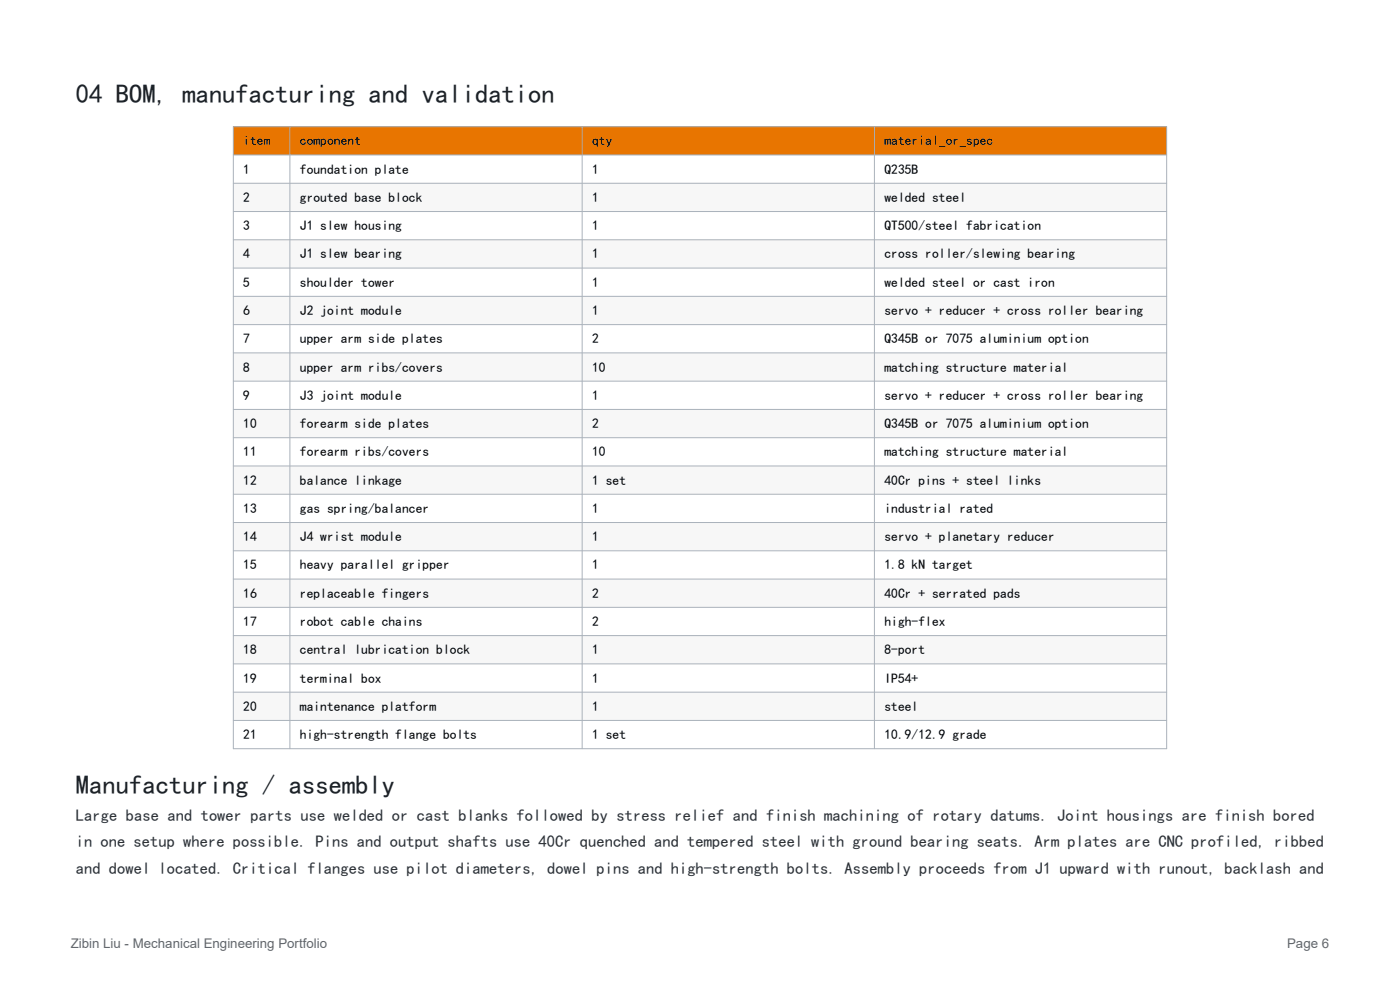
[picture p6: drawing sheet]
<svg xmlns="http://www.w3.org/2000/svg" width="297mm" height="210mm" viewBox="0 0 297 210" stroke-linecap="round" stroke-linejoin="round" font-family="sans-serif">
<defs><g id="words">
<g font-size="5.6" fill="#17212b">
<text x="16.1" y="21.8">04 BOM, manufacturing and validation</text>
<text x="16.1" y="168.5">Manufacturing / assembly</text>
</g>
<g font-size="3.5" fill="#28313b">
<text x="16.1" y="174.1">Large base and tower parts use welded or cast blanks followed by stress relief and finish machining of rotary datums. Joint housings are finish bored</text>
<text x="16.1" y="179.7">in one setup where possible. Pins and output shafts use 40Cr quenched and tempered steel with ground bearing seats. Arm plates are CNC profiled, ribbed</text>
<text x="16.1" y="185.4">and dowel located. Critical flanges use pilot diameters, dowel pins and high-strength bolts. Assembly proceeds from J1 upward with runout, backlash and</text>
</g>
<g font-size="2.9">
<text x="51.6" y="30.8">item</text>
<text x="63.6" y="30.8">component</text>
<text x="125.6" y="30.8">qty</text>
<text x="187.6" y="30.8">material_or_spec</text>
<text x="51.6" y="36.8">1</text>
<text x="63.6" y="36.8">foundation plate</text>
<text x="125.6" y="36.8">1</text>
<text x="187.6" y="36.8">Q235B</text>
<text x="51.6" y="42.8">2</text>
<text x="63.6" y="42.8">grouted base block</text>
<text x="125.6" y="42.8">1</text>
<text x="187.6" y="42.8">welded steel</text>
<text x="51.6" y="48.8">3</text>
<text x="63.6" y="48.8">J1 slew housing</text>
<text x="125.6" y="48.8">1</text>
<text x="187.6" y="48.8">QT500/steel fabrication</text>
<text x="51.6" y="54.8">4</text>
<text x="63.6" y="54.8">J1 slew bearing</text>
<text x="125.6" y="54.8">1</text>
<text x="187.6" y="54.8">cross roller/slewing bearing</text>
<text x="51.6" y="60.8">5</text>
<text x="63.6" y="60.8">shoulder tower</text>
<text x="125.6" y="60.8">1</text>
<text x="187.6" y="60.8">welded steel or cast iron</text>
<text x="51.6" y="66.8">6</text>
<text x="63.6" y="66.8">J2 joint module</text>
<text x="125.6" y="66.8">1</text>
<text x="187.6" y="66.8">servo + reducer + cross roller bearing</text>
<text x="51.6" y="72.8">7</text>
<text x="63.6" y="72.8">upper arm side plates</text>
<text x="125.6" y="72.8">2</text>
<text x="187.6" y="72.8">Q345B or 7075 aluminium option</text>
<text x="51.6" y="78.8">8</text>
<text x="63.6" y="78.8">upper arm ribs/covers</text>
<text x="125.6" y="78.8">10</text>
<text x="187.6" y="78.8">matching structure material</text>
<text x="51.6" y="84.8">9</text>
<text x="63.6" y="84.8">J3 joint module</text>
<text x="125.6" y="84.8">1</text>
<text x="187.6" y="84.8">servo + reducer + cross roller bearing</text>
<text x="51.6" y="90.8">10</text>
<text x="63.6" y="90.8">forearm side plates</text>
<text x="125.6" y="90.8">2</text>
<text x="187.6" y="90.8">Q345B or 7075 aluminium option</text>
<text x="51.6" y="96.8">11</text>
<text x="63.6" y="96.8">forearm ribs/covers</text>
<text x="125.6" y="96.8">10</text>
<text x="187.6" y="96.8">matching structure material</text>
<text x="51.6" y="102.8">12</text>
<text x="63.6" y="102.8">balance linkage</text>
<text x="125.6" y="102.8">1 set</text>
<text x="187.6" y="102.8">40Cr pins + steel links</text>
<text x="51.6" y="108.8">13</text>
<text x="63.6" y="108.8">gas spring/balancer</text>
<text x="125.6" y="108.8">1</text>
<text x="187.6" y="108.8">industrial rated</text>
<text x="51.6" y="114.8">14</text>
<text x="63.6" y="114.8">J4 wrist module</text>
<text x="125.6" y="114.8">1</text>
<text x="187.6" y="114.8">servo + planetary reducer</text>
<text x="51.6" y="120.8">15</text>
<text x="63.6" y="120.8">heavy parallel gripper</text>
<text x="125.6" y="120.8">1</text>
<text x="187.6" y="120.8">1.8 kN target</text>
<text x="51.6" y="126.8">16</text>
<text x="63.6" y="126.8">replaceable fingers</text>
<text x="125.6" y="126.8">2</text>
<text x="187.6" y="126.8">40Cr + serrated pads</text>
<text x="51.6" y="132.8">17</text>
<text x="63.6" y="132.8">robot cable chains</text>
<text x="125.6" y="132.8">2</text>
<text x="187.6" y="132.8">high-flex</text>
<text x="51.6" y="138.8">18</text>
<text x="63.6" y="138.8">central lubrication block</text>
<text x="125.6" y="138.8">1</text>
<text x="187.6" y="138.8">8-port</text>
<text x="51.6" y="144.8">19</text>
<text x="63.6" y="144.8">terminal box</text>
<text x="125.6" y="144.8">1</text>
<text x="187.6" y="144.8">IP54+</text>
<text x="51.6" y="150.8">20</text>
<text x="63.6" y="150.8">maintenance platform</text>
<text x="125.6" y="150.8">1</text>
<text x="187.6" y="150.8">steel</text>
<text x="51.6" y="156.8">21</text>
<text x="63.6" y="156.8">high-strength flange bolts</text>
<text x="125.6" y="156.8">1 set</text>
<text x="187.6" y="156.8">10.9/12.9 grade</text>
</g>
<g font-size="2.8" fill="#5f6670">
<text x="15" y="201">Zibin Liu - Mechanical Engineering Portfolio</text>
<text x="273.1" y="201">Page 6</text>
</g>
</g></defs>
<path d="M49.5 26.9h198v6h-198z" fill-rule="evenodd" fill="#e87500"/>
<path d="M49.5 32.9h198v6h-198z" fill-rule="evenodd" fill="#fff"/>
<path d="M49.5 38.9h198v6h-198z" fill-rule="evenodd" fill="#f7f7f7"/>
<path d="M49.5 44.9h198v6h-198z" fill-rule="evenodd" fill="#fff"/>
<path d="M49.5 50.9h198v6h-198z" fill-rule="evenodd" fill="#f7f7f7"/>
<path d="M49.5 56.9h198v6h-198z" fill-rule="evenodd" fill="#fff"/>
<path d="M49.5 62.9h198v6h-198z" fill-rule="evenodd" fill="#f7f7f7"/>
<path d="M49.5 68.9h198v6h-198z" fill-rule="evenodd" fill="#fff"/>
<path d="M49.5 74.9h198v6h-198z" fill-rule="evenodd" fill="#f7f7f7"/>
<path d="M49.5 80.9h198v6h-198z" fill-rule="evenodd" fill="#fff"/>
<path d="M49.5 86.9h198v5.9h-198z" fill-rule="evenodd" fill="#f7f7f7"/>
<path d="M49.5 92.8h198v6h-198z" fill-rule="evenodd" fill="#fff"/>
<path d="M49.5 98.8h198v6h-198z" fill-rule="evenodd" fill="#f7f7f7"/>
<path d="M49.5 104.8h198v6h-198z" fill-rule="evenodd" fill="#fff"/>
<path d="M49.5 110.8h198v6h-198z" fill-rule="evenodd" fill="#f7f7f7"/>
<path d="M49.5 116.8h198v6h-198z" fill-rule="evenodd" fill="#fff"/>
<path d="M49.5 122.8h198v6h-198z" fill-rule="evenodd" fill="#f7f7f7"/>
<path d="M49.5 128.8h198v6h-198z" fill-rule="evenodd" fill="#fff"/>
<path d="M49.5 134.8h198v6h-198z" fill-rule="evenodd" fill="#f7f7f7"/>
<path d="M49.5 140.8h198v6h-198z" fill-rule="evenodd" fill="#fff"/>
<path d="M49.5 146.8h198v6h-198z" fill-rule="evenodd" fill="#f7f7f7"/>
<path d="M49.5 152.8h198v6h-198z" fill-rule="evenodd" fill="#fff"/>
<g fill="none" stroke="#aab2bb" stroke-width=".21">
<path d="M49.5 26.9h198v131.9h-198zM49.5 32.9h198M49.5 38.9h198M61.5 26.9v131.9M123.5 26.9v131.9M185.5 26.9v131.9M49.5 44.9h198M49.5 50.9h198M49.5 56.9h198M49.5 62.9h198M49.5 68.9h198M49.5 74.9h198"/>
<path d="M49.5 80.9h198M49.5 86.9h198M49.5 92.8h198M49.5 98.8h198M49.5 104.8h198M49.5 110.8h198M49.5 116.8h198M49.5 122.8h198M49.5 128.8h198M49.5 134.8h198M49.5 140.8h198M49.5 146.8h198"/>
<path d="M49.5 152.8h198"/>
</g>
<use href="#words"/>
</svg>
